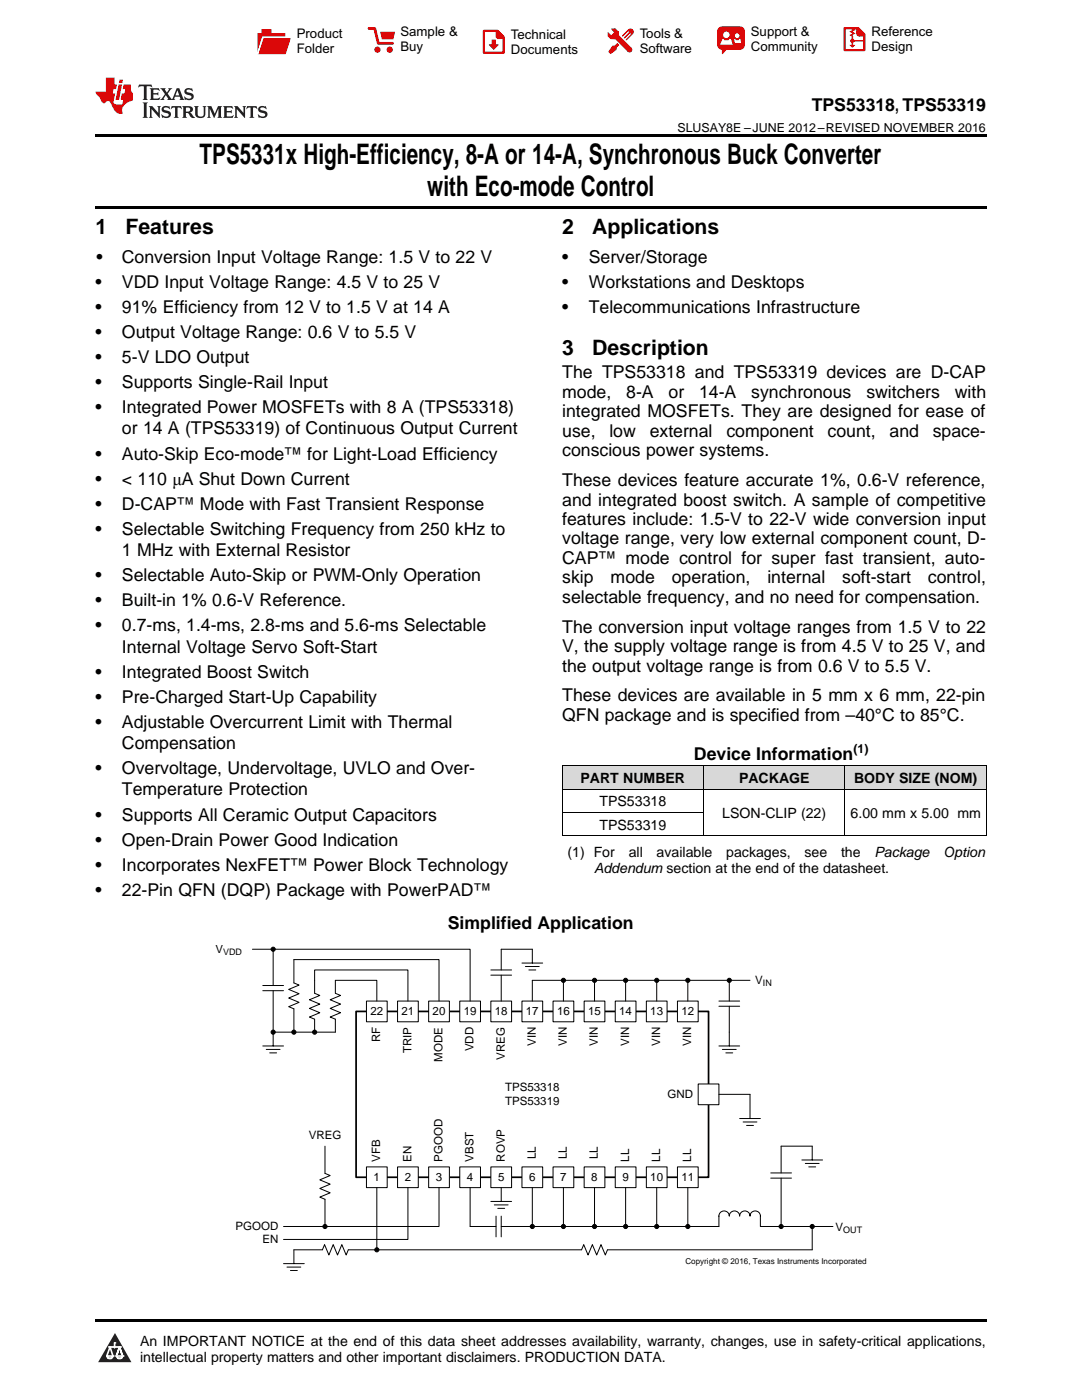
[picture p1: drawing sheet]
<svg xmlns="http://www.w3.org/2000/svg" width="216mm" height="279mm" viewBox="0 0 216 279" stroke-linecap="round" stroke-linejoin="round" font-family="sans-serif">
<defs><g id="words">
<g font-size="5.6">
<text x="39.8" y="32.8">TPS5331x High-Efficiency, 8-A or 14-A, Synchronous Buck Converter</text>
<text x="85.3" y="39.2">with Eco-mode Control</text>
</g>
<g font-size="4.2">
<text x="19" y="46.7">1</text>
<text x="25" y="46.7">Features</text>
<text x="112.2" y="46.7">2</text>
<text x="118.2" y="46.7">Applications</text>
<text x="112.2" y="70.9">3</text>
<text x="118.2" y="70.9">Description</text>
</g>
<g font-size="3.5">
<text x="162" y="22.2">TPS53318, TPS53319</text>
<text x="19.2" y="52.4">•</text>
<text x="24.3" y="52.4">Conversion Input Voltage Range: 1.5 V to 22 V</text>
<text x="112.2" y="52.4">•</text>
<text x="117.5" y="52.4">Server/Storage</text>
<text x="19" y="57.4">•</text>
<text x="24.3" y="57.4">VDD Input Voltage Range: 4.5 V to 25 V</text>
<text x="112.2" y="57.4">•</text>
<text x="117.5" y="57.4">Workstations and Desktops</text>
<text x="19" y="62.4">•</text>
<text x="24.3" y="62.4">91% Efficiency from 12 V to 1.5 V at 14 A</text>
<text x="112.2" y="62.4">•</text>
<text x="117.5" y="62.4">Telecommunications Infrastructure</text>
<text x="19" y="67.5">•</text>
<text x="24.3" y="67.5">Output Voltage Range: 0.6 V to 5.5 V</text>
<text x="19" y="72.5">•</text>
<text x="19" y="77.5">•</text>
<text x="24.3" y="72.5">5-V LDO Output</text>
<text x="24.3" y="77.5">Supports Single-Rail Input</text>
<text x="112.2" y="75.5">The TPS53318 and TPS53319 devices are D-CAP</text>
<text x="19" y="82.5">•</text>
<text x="24.3" y="82.5">Integrated Power MOSFETs with 8 A (TPS53318)</text>
<text x="112.2" y="79.4">mode,</text>
<text x="112.2" y="83.3">integrated MOSFETs. They are designed for ease of</text>
<text x="124.9" y="79.4">8-A</text>
<text x="133.4" y="79.4">or</text>
<text x="139.5" y="79.4">14-A</text>
<text x="149.9" y="79.4">synchronous</text>
<text x="172.9" y="79.4">switchers</text>
<text x="190.5" y="79.4">with</text>
<text x="24.3" y="86.7">or 14 A (TPS53319) of Continuous Output Current</text>
<text x="112.2" y="87.2">use,</text>
<text x="121.6" y="87.2">low</text>
<text x="129.6" y="87.2">external</text>
<text x="144.9" y="87.2">component</text>
<text x="165.1" y="87.2">count,</text>
<text x="177.5" y="87.2">and</text>
<text x="186.1" y="87.2">space-</text>
<text x="19" y="91.7">•</text>
<text x="24.3" y="91.7">Auto-Skip Eco-mode™ for Light-Load Efficiency</text>
<text x="112.2" y="91.1">conscious power systems.</text>
<text x="19" y="96.7">•</text>
<text x="19" y="101.7">•</text>
<text x="24.3" y="96.7">&lt; 110 μA Shut Down Current</text>
<text x="24.3" y="101.7">D-CAP™ Mode with Fast Transient Response</text>
<text x="112.2" y="97">These devices feature accurate 1%, 0.6-V reference,</text>
<text x="112.2" y="100.9">and integrated boost switch. A sample of competitive</text>
<text x="19" y="106.8">•</text>
<text x="24.3" y="106.8">Selectable Switching Frequency from 250 kHz to</text>
<text x="112.2" y="104.8">features include: 1.5-V to 22-V wide conversion input</text>
<text x="24.3" y="111">1 MHz with External Resistor</text>
<text x="112.2" y="108.7">voltage range, very low external component count, D-</text>
<text x="112.2" y="112.5">CAP™ mode control for super fast transient, auto-</text>
<text x="19" y="116">•</text>
<text x="24.3" y="116">Selectable Auto-Skip or PWM-Only Operation</text>
<text x="112.2" y="116.4">skip</text>
<text x="121.8" y="116.4">mode</text>
<text x="134.1" y="116.4">operation,</text>
<text x="153.1" y="116.4">internal</text>
<text x="168.1" y="116.4">soft-start</text>
<text x="185.2" y="116.4">control,</text>
<text x="19" y="121">•</text>
<text x="24.3" y="121">Built-in 1% 0.6-V Reference.</text>
<text x="112.2" y="120.3">selectable frequency, and no need for compensation.</text>
<text x="19" y="126">•</text>
<text x="24.3" y="126">0.7-ms, 1.4-ms, 2.8-ms and 5.6-ms Selectable</text>
<text x="24.3" y="130.2">Internal Voltage Servo Soft-Start</text>
<text x="112.2" y="126.3">The conversion input voltage ranges from 1.5 V to 22</text>
<text x="112.2" y="130.1">V, the supply voltage range is from 4.5 V to 25 V, and</text>
<text x="19" y="135.3">•</text>
<text x="24.3" y="135.3">Integrated Boost Switch</text>
<text x="112.2" y="134">the output voltage range is from 0.6 V to 5.5 V.</text>
<text x="19" y="140.3">•</text>
<text x="24.3" y="140.3">Pre-Charged Start-Up Capability</text>
<text x="112.2" y="140">These devices are available in 5 mm x 6 mm, 22-pin</text>
<text x="112.2" y="143.9">QFN package and is specified from –40°C to 85°C.</text>
<text x="19" y="145.3">•</text>
<text x="24.3" y="145.3">Adjustable Overcurrent Limit with Thermal</text>
<text x="24.3" y="149.5">Compensation</text>
<text x="19" y="154.5">•</text>
<text x="24.3" y="154.5">Overvoltage, Undervoltage, UVLO and Over-</text>
<text x="138.5" y="151.6">Device Information</text>
<text x="24.3" y="158.8">Temperature Protection</text>
<text x="19" y="163.8">•</text>
<text x="24.3" y="163.8">Supports All Ceramic Output Capacitors</text>
<text x="19" y="168.8">•</text>
<text x="19" y="173.8">•</text>
<text x="24.3" y="168.8">Open-Drain Power Good Indication</text>
<text x="24.3" y="173.8">Incorporates NexFET™ Power Block Technology</text>
<text x="19" y="178.8">•</text>
<text x="24.3" y="178.8">22-Pin QFN (DQP) Package with PowerPAD™</text>
<text x="89.4" y="185.5">Simplified Application</text>
</g>
<g font-size="2.8">
<text x="115.8" y="156.2">PART NUMBER</text>
<text x="119.6" y="160.9">TPS53318</text>
<text x="147.5" y="156.2">PACKAGE</text>
<text x="170.4" y="156.2">BODY SIZE (NOM)</text>
<text x="119.6" y="165.6">TPS53319</text>
<text x="144.1" y="163.2">LSON-CLIP (22)</text>
<text x="169.7" y="163.2">6.00 mm x 5.00 mm</text>
<text x="113.2" y="171.1">(1) For</text>
<text x="125.4" y="171.1">all</text>
<text x="131" y="171.1">available</text>
<text x="144.9" y="171.1">packages,</text>
<text x="160.5" y="171.1">see</text>
<text x="167.8" y="171.1">the</text>
<text x="174.5" y="171.1">Package</text>
<text x="188.2" y="171.1">Option</text>
<text x="118.5" y="174.2">Addendum section at the end of the datasheet.</text>
<text x="27.9" y="268.6">An IMPORTANT NOTICE at the end of this data sheet addresses availability, warranty, changes, use in safety-critical applications,</text>
<text x="27.9" y="271.8">intellectual property matters and other important disclaimers. PRODUCTION DATA.</text>
</g>
<g font-size="2.6">
<text x="59.2" y="7.6">Product</text>
<text x="59.2" y="10.6">Folder</text>
<text x="79.9" y="7.3">Sample &amp;</text>
<text x="79.9" y="10.2">Buy</text>
<text x="102" y="7.8">Technical</text>
<text x="102" y="10.8">Documents</text>
<text x="127.6" y="7.6">Tools &amp;</text>
<text x="127.6" y="10.6">Software</text>
<text x="149.8" y="7.2">Support &amp;</text>
<text x="149.8" y="10.2">Community</text>
<text x="173.9" y="7.3">Reference</text>
<text x="173.9" y="10.2">Design</text>
</g>
<g font-size="2.5">
<text x="135.2" y="26.3">SLUSAY8E –JUNE 2012–REVISED NOVEMBER 2016</text>
<text x="170.3" y="150.2">(1)</text>
</g>
<g font-size="2.3">
<text x="43" y="190.3">V</text>
<text x="150.7" y="196.5">V</text>
<text x="73.9" y="202.5">22</text>
<text x="80.1" y="202.5">21</text>
<text x="86.3" y="202.5">20</text>
<text x="92.5" y="202.5">19</text>
<text x="98.7" y="202.5">18</text>
<text x="104.9" y="202.5">17</text>
<text x="111.1" y="202.5">16</text>
<text x="117.4" y="202.5">15</text>
<text x="123.6" y="202.5">14</text>
<text x="129.8" y="202.5">13</text>
<text x="136" y="202.5">12</text>
<text x="75.9" y="208" transform="rotate(-90 75.9 208)">RF</text>
<text x="94.5" y="209.8" transform="rotate(-90 94.5 209.8)">VDD</text>
<text x="106.9" y="208.8" transform="rotate(-90 106.9 208.8)">VIN</text>
<text x="113.1" y="208.8" transform="rotate(-90 113.1 208.8)">VIN</text>
<text x="119.3" y="208.8" transform="rotate(-90 119.3 208.8)">VIN</text>
<text x="125.5" y="208.8" transform="rotate(-90 125.5 208.8)">VIN</text>
<text x="131.7" y="208.8" transform="rotate(-90 131.7 208.8)">VIN</text>
<text x="137.9" y="208.8" transform="rotate(-90 137.9 208.8)">VIN</text>
<text x="82.1" y="210.2" transform="rotate(-90 82.1 210.2)">TRIP</text>
<text x="88.3" y="211.8" transform="rotate(-90 88.3 211.8)">MODE</text>
<text x="100.7" y="211.5" transform="rotate(-90 100.7 211.5)">VREG</text>
<text x="100.8" y="217.7">TPS53318</text>
<text x="100.8" y="220.5">TPS53319</text>
<text x="133.2" y="219.1">GND</text>
<text x="61.6" y="227.4">VREG</text>
<text x="75.9" y="231.8" transform="rotate(-90 75.9 231.8)">VFB</text>
<text x="82.1" y="231.8" transform="rotate(-90 82.1 231.8)">EN</text>
<text x="88.3" y="231.8" transform="rotate(-90 88.3 231.8)">PGOOD</text>
<text x="94.5" y="231.8" transform="rotate(-90 94.5 231.8)">VBST</text>
<text x="100.7" y="231.8" transform="rotate(-90 100.7 231.8)">ROVP</text>
<text x="106.9" y="231.3" transform="rotate(-90 106.9 231.3)">LL</text>
<text x="113.1" y="231.3" transform="rotate(-90 113.1 231.3)">LL</text>
<text x="119.3" y="231.3" transform="rotate(-90 119.3 231.3)">LL</text>
<text x="125.5" y="231.8" transform="rotate(-90 125.5 231.8)">LL</text>
<text x="131.7" y="231.8" transform="rotate(-90 131.7 231.8)">LL</text>
<text x="137.9" y="231.8" transform="rotate(-90 137.9 231.8)">LL</text>
<text x="74.6" y="235.6">1</text>
<text x="80.8" y="235.6">2</text>
<text x="87" y="235.6">3</text>
<text x="93.2" y="235.6">4</text>
<text x="99.4" y="235.6">5</text>
<text x="105.6" y="235.6">6</text>
<text x="111.8" y="235.6">7</text>
<text x="118" y="235.6">8</text>
<text x="124.2" y="235.6">9</text>
<text x="129.8" y="235.6">10</text>
<text x="136" y="235.6">11</text>
<text x="47" y="245.5">PGOOD</text>
<text x="166.7" y="245.6">V</text>
<text x="52.3" y="248">EN</text>
</g>
<g font-size="1.8">
<text x="44.5" y="190.6">VDD</text>
<text x="152.2" y="196.9">IN</text>
<text x="168.3" y="246">OUT</text>
</g>
<text font-size="1.6" x="136.8" y="252.3">Copyright © 2016, Texas Instruments Incorporated</text>
</g></defs>
<g fill="#d8d8d8">
<path d="M112.2 152.9h28.2v4.6h-28.2z"/>
<path d="M140.4 152.9h28.2v4.6h-28.2z"/>
<path d="M168.6 152.9h28.2v4.6h-28.2z"/>
</g>
<path d="M22.9 266l3.3 5.9h-6.6z" fill="#231f20"/>
<path d="M21.3 270.6h1.2l-.3 .5h-.3a.53 .53 0 0 1-.6-.5z" fill-rule="evenodd" fill="#fff"/>
<path d="M21.3 270.6h1.2l-.3 .5h-.3a.53 .53 0 0 1-.6-.5z" fill="none" stroke="#231f20" stroke-width=".33"/>
<path d="M21.3 270.6l1.2 .1-.3 .4h-.5z" fill="none" stroke="#fff" stroke-width=".33"/>
<path d="M22.9 268.9h.1" fill="none" stroke="#fff" stroke-width=".33"/>
<path d="M22.9 268v.9z" fill="#fff"/>
<path d="M22.9 268v.9z" fill="none" stroke="#fff" stroke-width=".33"/>
<circle cx="22.9" cy="268" r=".16" fill="#fff"/>
<path d="M21.8 268.8h.1" fill="none" stroke="#fff" stroke-width=".33"/>
<path d="M21.8 268.8h2.2z" fill="#fff"/>
<path d="M21.8 268.8h2.2z" fill="none" stroke="#fff" stroke-width=".33"/>
<circle cx="24" cy="268.8" r=".16" fill="#fff"/>
<path d="M23.2 270.6h.1" fill="none" stroke="#fff" stroke-width=".33"/>
<path d="M23.8 268.8l-.6 1.8z" fill="#fff"/>
<path d="M23.8 268.8l-.6 1.8z" fill="none" stroke="#fff" stroke-width=".33"/>
<path d="M23.8 268.8l.7 1.8z" fill="#fff"/>
<path d="M23.8 268.8l.7 1.8z" fill="none" stroke="#fff" stroke-width=".33"/>
<path d="M24.4 270.6h.1" fill="none" stroke="#fff" stroke-width=".33"/>
<circle cx="21.3" cy="270.6" r=".16" fill="#fff"/>
<path d="M22 268.8l-.7 1.8z" fill="#fff"/>
<path d="M22 268.8l-.7 1.8z" fill="none" stroke="#fff" stroke-width=".33"/>
<path d="M22 268.8l.5 1.8z" fill="#fff"/>
<path d="M22 268.8l.5 1.8z" fill="none" stroke="#fff" stroke-width=".33"/>
<circle cx="22.5" cy="270.6" r=".16" fill="#fff"/>
<path d="M23.3 270.6h1.2a.63 .63 0 0 1-.6 .5 .63 .63 0 0 1-.6-.5z" fill-rule="evenodd" fill="#fff"/>
<path d="M23.3 270.6h1.2a.63 .63 0 0 1-.6 .5 .63 .63 0 0 1-.6-.5z" fill="none" stroke="#231f20" stroke-width=".33"/>
<path d="M23.3 270.6h1.2l-.4 .5h-.5z" fill="none" stroke="#fff" stroke-width=".33"/>
<path d="M23.2 270.6h.1" fill="none" stroke="#fff" stroke-width=".33"/>
<circle cx="24.5" cy="270.6" r=".16" fill="#fff"/>
<path d="M19 263.2h177.8v.5h-177.8z" fill="#000"/>
<path d="M71.1 201.9h70.3v33h-70.3z" fill="none" stroke="#000" stroke-width=".34"/>
<path d="M73.1 232.9h4.2v4.1h-4.2z" fill-rule="evenodd" fill="#fff"/>
<path d="M73.1 232.9h4.2v4.1h-4.2z" fill="none" stroke="#000" stroke-width=".2"/>
<path d="M79.3 232.9h4.2v4.1h-4.2z" fill-rule="evenodd" fill="#fff"/>
<path d="M79.3 232.9h4.2v4.1h-4.2z" fill="none" stroke="#000" stroke-width=".2"/>
<path d="M85.5 232.9h4.2v4.1h-4.2z" fill-rule="evenodd" fill="#fff"/>
<path d="M85.5 232.9h4.2v4.1h-4.2z" fill="none" stroke="#000" stroke-width=".2"/>
<path d="M91.7 232.9h4.2v4.1h-4.2z" fill-rule="evenodd" fill="#fff"/>
<path d="M91.7 232.9h4.2v4.1h-4.2z" fill="none" stroke="#000" stroke-width=".2"/>
<path d="M97.9 232.9h4.2v4.1h-4.2z" fill-rule="evenodd" fill="#fff"/>
<path d="M97.9 232.9h4.2v4.1h-4.2z" fill="none" stroke="#000" stroke-width=".2"/>
<path d="M104.1 232.9h4.2v4.1h-4.2z" fill-rule="evenodd" fill="#fff"/>
<path d="M104.1 232.9h4.2v4.1h-4.2z" fill="none" stroke="#000" stroke-width=".2"/>
<path d="M110.4 232.9h4.1v4.1h-4.1z" fill-rule="evenodd" fill="#fff"/>
<path d="M110.4 232.9h4.1v4.1h-4.1z" fill="none" stroke="#000" stroke-width=".2"/>
<path d="M116.6 232.9h4.1v4.1h-4.1z" fill-rule="evenodd" fill="#fff"/>
<path d="M116.6 232.9h4.1v4.1h-4.1z" fill="none" stroke="#000" stroke-width=".2"/>
<path d="M122.8 232.9h4.1v4.1h-4.1z" fill-rule="evenodd" fill="#fff"/>
<path d="M122.8 232.9h4.1v4.1h-4.1z" fill="none" stroke="#000" stroke-width=".2"/>
<path d="M129 232.9h4.1v4.1h-4.1z" fill-rule="evenodd" fill="#fff"/>
<path d="M129 232.9h4.1v4.1h-4.1z" fill="none" stroke="#000" stroke-width=".2"/>
<path d="M135.2 232.9h4.1v4.1h-4.1z" fill-rule="evenodd" fill="#fff"/>
<path d="M135.2 232.9h4.1v4.1h-4.1z" fill="none" stroke="#000" stroke-width=".2"/>
<path d="M139.3 216.3h4.2v4.2h-4.2z" fill-rule="evenodd" fill="#fff"/>
<path d="M139.3 216.3h4.2v4.2h-4.2z" fill="none" stroke="#000" stroke-width=".2"/>
<path d="M73.1 199.8h4.2v4.1h-4.2z" fill-rule="evenodd" fill="#fff"/>
<path d="M73.1 199.8h4.2v4.1h-4.2z" fill="none" stroke="#000" stroke-width=".2"/>
<path d="M79.3 199.8h4.2v4.1h-4.2z" fill-rule="evenodd" fill="#fff"/>
<path d="M79.3 199.8h4.2v4.1h-4.2z" fill="none" stroke="#000" stroke-width=".2"/>
<path d="M85.5 199.8h4.2v4.1h-4.2z" fill-rule="evenodd" fill="#fff"/>
<path d="M85.5 199.8h4.2v4.1h-4.2z" fill="none" stroke="#000" stroke-width=".2"/>
<path d="M91.7 199.8h4.2v4.1h-4.2z" fill-rule="evenodd" fill="#fff"/>
<path d="M91.7 199.8h4.2v4.1h-4.2z" fill="none" stroke="#000" stroke-width=".2"/>
<path d="M97.9 199.8h4.2v4.1h-4.2z" fill-rule="evenodd" fill="#fff"/>
<path d="M97.9 199.8h4.2v4.1h-4.2z" fill="none" stroke="#000" stroke-width=".2"/>
<path d="M104.1 199.8h4.2v4.1h-4.2z" fill-rule="evenodd" fill="#fff"/>
<path d="M104.1 199.8h4.2v4.1h-4.2z" fill="none" stroke="#000" stroke-width=".2"/>
<path d="M110.4 199.8h4.1v4.1h-4.1z" fill-rule="evenodd" fill="#fff"/>
<path d="M110.4 199.8h4.1v4.1h-4.1z" fill="none" stroke="#000" stroke-width=".2"/>
<path d="M116.6 199.8h4.1v4.1h-4.1z" fill-rule="evenodd" fill="#fff"/>
<path d="M116.6 199.8h4.1v4.1h-4.1z" fill="none" stroke="#000" stroke-width=".2"/>
<path d="M122.8 199.8h4.1v4.1h-4.1z" fill-rule="evenodd" fill="#fff"/>
<path d="M122.8 199.8h4.1v4.1h-4.1z" fill="none" stroke="#000" stroke-width=".2"/>
<path d="M129 199.8h4.1v4.1h-4.1z" fill-rule="evenodd" fill="#fff"/>
<path d="M129 199.8h4.1v4.1h-4.1z" fill="none" stroke="#000" stroke-width=".2"/>
<path d="M135.2 199.8h4.1v4.1h-4.1z" fill-rule="evenodd" fill="#fff"/>
<g fill="none" stroke="#000" stroke-width=".2">
<path d="M112.2 157.5h84.6M112.2 152.8h84.6M112.2 152.8v14M140.4 152.8v14M168.6 152.8v14M196.8 152.8v14M112.2 166.8h84.6M112.2 162.1h28.2M50.4 189.4h4.1M52.4 197.7h4.2M52.4 196.7h4.2M54.5 189.4h39.3v10.4"/>
<path d="M54.5 189.4v7.3M54.5 197.7v11M75.2 199.8v-4.2h-8.3v2.6l1.1 .5-2.1 .8 2.1 .9-2.1 .8 2.1 .9-2.1 .9 1 .4v2.6h-12.4M81.4 199.8v-6.2h-18.6v4.6l1 .5-2.1 .8 2.1 .9-2.1 .8 2.1 .9-2.1 .9 1.1 .4v2.6M87.6 199.8v-8.3h-29v4.7l1.1 .4-2.1 .9 2.1 .8-2.1 .9 2.1 .8-2.1 .9 1 .4v4.7M97.9 194.6h4.2M97.9 193.6h4.2M100 194.6v5.2M104.1 192.2h4.2M104.8 192.9h2.8M105.5 193.6h1.4M106.2 192.2v-2.8h-6.2v4.2"/>
<path d="M112.4 195.6v4.2M118.6 195.6v4.2M124.8 195.6v4.2M131 195.6v4.2M135.2 199.8h4.1v4.1h-4.1zM137.2 195.6v4.2M143.5 199.8h4.1M145.5 195.6v4.2M149.7 195.6h-43.5v4.2M52.4 208.7h4.2M53.1 209.4h2.8M53.8 210.1h1.4"/>
<path d="M143.5 200.8h4.1M143.5 208.7h4.1M143.5 218.4h6.2v4.8M144.1 209.4h2.8M144.8 210.1h1.4M145.5 200.8v7.9M64.8 228.7v5.5l1.1 .4-2.1 .9 2.1 .8-2.1 .9 2.1 .9-2.1 .8 1 .4v5.5M75.2 237v12.4M81.4 237v10.4h-24.8M87.6 237v7.8h-22.8M93.8 237v7.8h5.2M97.9 239.8h4.2"/>
<path d="M100 237v2.8M106.2 237v7.8M112.4 237v7.8M118.6 237v7.8M124.8 237v7.8M131 237v7.8M137.2 237v7.8M147.6 223.2h4.1M148.3 223.9h2.7M149 224.6h1.3M153.8 234.1h4.1M153.8 235.1h4.1"/>
<path d="M155.9 235.1v9.7M160 231.5h4.1M160.7 232.2h2.7M161.4 232.9h1.4M162.1 231.5v-2.8h-6.2v5.4M56.6 244.8h8.2M56.6 252.2h4.1M57.3 252.9h2.7M58 253.6h1.3M98.6 240.5h2.8M99 242.7v4.1M99.3 241.2h1.4"/>
<path d="M100 244.8h43.5v-2.1a1.03 1.03 0 0 1 1-1 1.03 1.03 0 0 1 1 1 1.03 1.03 0 0 1 1.1-1 1.03 1.03 0 0 1 1 1 1.03 1.03 0 0 1 1-1 1.03 1.03 0 0 1 1.1 1 1.03 1.03 0 0 1 1-1 1.03 1.03 0 0 1 1 1v2.1h14.5M100 242.7v4.1M162.1 244.8v4.6h-40.9l-.4 1.1-.9-2.1-.8 2.1-.9-2.1-.9 2.1-.8-2.1-.5 1h-46.5l-.4 1.1-.9-2.1-.9 2.1-.8-2.1-.9 2.1-.8-2.1-.5 1h-5.7v2.8"/>
<circle cx="54.5" cy="189.4" r=".41"/>
<circle cx="112.4" cy="195.6" r=".41"/>
<circle cx="118.6" cy="195.6" r=".41"/>
<circle cx="124.8" cy="195.6" r=".41"/>
<circle cx="131" cy="195.6" r=".41"/>
<circle cx="137.2" cy="195.6" r=".41"/>
<circle cx="145.5" cy="195.6" r=".41"/>
<circle cx="54.5" cy="206" r=".41"/>
<circle cx="58.6" cy="206" r=".41"/>
<circle cx="62.8" cy="206" r=".41"/>
<circle cx="64.8" cy="244.8" r=".41"/>
<circle cx="75.2" cy="249.4" r=".41"/>
<circle cx="106.2" cy="244.8" r=".41"/>
<circle cx="112.4" cy="244.8" r=".41"/>
<circle cx="118.6" cy="244.8" r=".41"/>
<circle cx="124.8" cy="244.8" r=".41"/>
<circle cx="131" cy="244.8" r=".41"/>
<circle cx="137.2" cy="244.8" r=".41"/>
<circle cx="155.9" cy="244.8" r=".41"/>
<circle cx="162.1" cy="244.8" r=".41"/>
</g>
<g fill="#000">
<circle cx="54.5" cy="189.4" r=".41"/>
<circle cx="112.4" cy="195.6" r=".41"/>
<circle cx="118.6" cy="195.6" r=".41"/>
<circle cx="124.8" cy="195.6" r=".41"/>
<circle cx="131" cy="195.6" r=".41"/>
<circle cx="137.2" cy="195.6" r=".41"/>
<circle cx="145.5" cy="195.6" r=".41"/>
<circle cx="54.5" cy="206" r=".41"/>
<circle cx="58.6" cy="206" r=".41"/>
<circle cx="62.8" cy="206" r=".41"/>
<circle cx="64.8" cy="244.8" r=".41"/>
<circle cx="75.2" cy="249.4" r=".41"/>
<circle cx="106.2" cy="244.8" r=".41"/>
<circle cx="112.4" cy="244.8" r=".41"/>
<circle cx="118.6" cy="244.8" r=".41"/>
<circle cx="124.8" cy="244.8" r=".41"/>
<circle cx="131" cy="244.8" r=".41"/>
<circle cx="137.2" cy="244.8" r=".41"/>
<circle cx="155.9" cy="244.8" r=".41"/>
<circle cx="162.1" cy="244.8" r=".41"/>
</g>
<path d="M19 26.8h177.8v.6h-177.8zM19 41.2h177.8v.5h-177.8zM112.2 166.8h.1zM168.5 166.8h.1zM196.7 166.8h.1z" fill="#000"/>
<path d="M27.7 16.9l-.1 .6 .6-.3h.5v.2v2.2l-.2 .4h1l-.2-.4v-2.2v-.2h.5l.6 .3-.2-.6zM29.9 17.6l.2 .4v1.6l-.2 .4h1.9l.1-.6a1.09 1.09 0 0 1-1.3 .1v-.6h.6l.4 .2v-.7l-.2 .2h-.8v-.6l.2-.1a1.01 1.01 0 0 1 1 .3l-.1-.6zM32 17.6l.9 1.2-1 1.2h.9l-.2-.3 .5-.7 .5 .7-.3 .3h1.7l-.2-.3 .1-.4h1l.1 .4-.2 .3h1l-.3-.4-.7-2h-.5l-1 2.2-.8-1.1 .9-1.1h-.9l.2 .2-.4 .7-.4-.7 .2-.2zM35.4 18l.4 1h-.8zM37 17.7a.66 .66 0 0 0-.2 .8 .66 .66 0 0 0 .6 .4l.7 .2 .1 .2a.8 .8 0 0 1-.7 .4 .8 .8 0 0 1-.7-.5l.1 .8 .2-.2a.94 .94 0 0 0 1.1 .1 .94 .94 0 0 0 .4-.9 1.48 1.48 0 0 0-1.3-.6v-.4a1.1 1.1 0 0 1 1.2 .2l-.2-.6-.2 .1-.5-.1zM28.5 20.4l.2 .4v2.3l-.2 .4h1l-.2-.4v-2.3l.2-.4zM29.7 21.2l.2 .4v1.5l-.2 .4h.8l-.3-.4 .1-1.3 1.6 1.8v-2l.2-.4h-.7l.2 .2v1.1l-1.2-1.3zM32.5 21.3a.66 .66 0 0 0-.2 .8 .66 .66 0 0 0 .6 .4l.6 .2 .2 .2a.8 .8 0 0 1-.8 .4 .8 .8 0 0 1-.7-.5l.2 .7 .2-.1a.94 .94 0 0 0 1 .1 .94 .94 0 0 0 .5-1 1.47 1.47 0 0 0-1.3-.6l-.1-.3a1.1 1.1 0 0 1 1.3 .2l-.2-.6-.2 .1-.5-.2zM34.3 21.2l-.2 .6a.64 .64 0 0 1 .8-.3v1.6l-.2 .4h1l-.3-.4 .1-1.6a.66 .66 0 0 1 .8 .3l-.2-.6zM36.3 21.2l.3 .4v1.5l-.3 .4h1l-.2-.2v-.7h.5l.1 .1a.8 .8 0 0 0 1.2 .7l-1-1a.62 .62 0 0 0 .6-.5 .62 .62 0 0 0-.6-.7zM37.1 21.5h.1a.48 .48 0 0 1 .6 0 .48 .48 0 0 1 .1 .6l-.2 .1-.6 .1zM38.7 21.2l.2 .2a2.29 2.29 0 0 0 .4 2 1.05 1.05 0 0 0 1.7-.7v-1.3l.2-.2h-.8l.2 .4v1.1a.61 .61 0 0 1-.6 .6 .61 .61 0 0 1-.6-.6v-1.1l.3-.4zM41.3 21.2l.3 .4v1.5l-.3 .4h.8l-.2-.4v-1.4l.8 1.9 .9-1.9v1.4l-.2 .4h.9l-.2-.4v-1.5l.2-.4h-.8l-.7 1.5-.6-1.5zM44.5 21.2l.2 .4v1.5l-.2 .4h1.9l.2-.6a1.1 1.1 0 0 1-1.4 .2v-.7h.6l.4 .2v-.6l-.2 .1-.8 .1v-.6l.2-.1a1.02 1.02 0 0 1 1.1 .2l-.2-.5zM46.7 21.2l.2 .4v1.5l-.2 .4h.8l-.3-.4 .1-1.3 1.6 1.8v-2l.2-.4h-.7l.2 .2v1.1l-1.2-1.3zM49.3 21.2l-.1 .6a.64 .64 0 0 1 .8-.3v1.6l-.3 .4h1l-.2-.4v-1.6a.66 .66 0 0 1 .8 .3l-.1-.6zM51.7 21.3a.66 .66 0 0 0-.2 .7 .66 .66 0 0 0 .7 .5l.6 .2 .1 .2a.8 .8 0 0 1-.7 .4 .8 .8 0 0 1-.7-.5l.1 .7 .2-.1a.94 .94 0 0 0 1.1 .1 .94 .94 0 0 0 .4-1 1.48 1.48 0 0 0-1.2-.6l-.1-.3a1.1 1.1 0 0 1 1.2 .2l-.2-.6-.1 .1-.6-.2z" fill="#231f20"/>
<path d="M21.1 15.5v2.8h-2v.4l.9 .9a.96 .96 0 0 0 1 1 .59 .59 0 0 1 .5-.4 .59 .59 0 0 1 .5 .3l.4 .8a1.61 1.61 0 0 0 2.1 1.3 1.63 1.63 0 0 1 1.1-2.2l.9-.3v-1.5a1.6 1.6 0 0 1-.4-1.7h-1.4l-.2 .9h.5l-.2 .8h-.5l-.2 1v.3h.5l-.2 .9h-.7a.74 .74 0 0 1-1-.6l.3-1.6h-.5l.2-.8h.5l.1-.9h-.4v-1.4zM23.7 16.9l-.7 3h.8l.6-3zM23.8 15.9l-.1 .7h.7l.2-.7z" fill="#ee1d23"/>
<g fill="#d60000">
<path d="M52.2 5.8h2v.8h2.7v4.2h-5.5v-4.2h.8z" fill-rule="evenodd"/>
<path d="M52.5 7.5h5.6l-1.1 3.3h-5.6z" fill-rule="evenodd"/>
</g>
<path d="M52.4 7.4h5.7v.1h-5.6l-1.1 3.3z" fill-rule="evenodd" fill="#fff"/>
<path d="M52.4 7.4h5.7v.1h-5.6l-1.1 3.3z" fill="none" stroke="#fff" stroke-width=".2"/>
<path d="M73.6 5.7h1.2l.7 2.9h2.8" fill="none" stroke="#d60000" stroke-width=".55"/>
<g fill="#d60000">
<path d="M75.9 6.3h2.9l-.3 1.6h-2.3z" fill-rule="evenodd"/>
<circle cx="75.3" cy="9.9" r=".62"/>
<circle cx="77.8" cy="9.9" r=".62"/>
</g>
<path d="M96.6 6.2h2.7l1.2 1.2v3.1h-3.9z" fill="none" stroke="#d60000" stroke-width=".44"/>
<g fill="#d60000">
<path d="M98.1 7.9h.8v1h.6l-1 1.1-.9-1v-.1h.5z" fill-rule="evenodd"/>
<path d="M98.9 6.2h.4l1.2 1.2v.4h-1.2l-.4-.4z" fill-rule="evenodd"/>
<path d="M122 5.7h.8l.6 .6 .1 .7 2.5 2.5-.7 .8-2.4-2.3-1.1-.2-.6-.6v-.8l.8 .6 .4-.4v-.2l-.4-.5z" fill-rule="evenodd"/>
<path d="M122.2 9.1h.5l.5-.5 .4 .4-.5 .5-.1 .4-1.2 .9-.4-.5z" fill-rule="evenodd"/>
<path d="M125.3 5.9a.67 .67 0 0 1 1 0 .67 .67 0 0 1 0 .9z" fill-rule="evenodd"/>
<path d="M125.3 5.9l1 .9-1.2 1.2h-.2v-.2l.9-.9 .1-.2h-.2l-1 1h-.2v-.2l1-1v-.2h-.2l-1 1h-.2v-.2z" fill-rule="evenodd"/>
<circle cx="125.6" cy="9.9" r=".54"/>
</g>
<path d="M123.4 6.3l-.1 .7" fill="none" stroke="#d60000" stroke-width=".2"/>
<g fill="#d60000">
<path d="M143.4 5.5l.7-.2h3.6a.95 .95 0 0 1 .9 .9v2.8a.95 .95 0 0 1-.9 .9h-3.6a.95 .95 0 0 1-1-.9v-2.8z" fill-rule="evenodd"/>
<path d="M144 9.9h1l-.8 .9h-.2z" fill-rule="evenodd"/>
</g>
<g fill="#fff">
<path d="M146.6 8.6h1.3z"/>
<path d="M144.1 7.8h.3l.1 .2h.8l.2-.2h.3l.4 1.1h-2.5z" fill-rule="evenodd"/>
<path d="M146.5 7.8h.2l.2 .2h.5l.1-.2h.2l.2 .8h-1.3z" fill-rule="evenodd"/>
<circle cx="144.9" cy="6.9" r=".65"/>
<circle cx="147.1" cy="7.1" r=".48"/>
</g>
<path d="M168.5 5.6h2.7l1.3 1.3v3.1h-4z" fill="none" stroke="#d60000" stroke-width=".44"/>
<path d="M170.1 7.3v1.8M170.1 8.1h2.3" fill="none" stroke="#d60000" stroke-width=".3"/>
<g fill="#d60000">
<path d="M170.9 5.6h.3l1.3 1.3v.4h-1.1l-.5-.6z" fill-rule="evenodd"/>
<circle cx="170.1" cy="8.1" r=".42"/>
<circle cx="171.4" cy="6.7" r=".55"/>
</g>
<g fill="#d60000">
<path d="M169.5 9h1.2l-.6 .5z"/>
<path d="M169.8 5.8h.6l.3 .2-.6 .3 .6 .4-.7 .3 .2 .3h-.2l-.5-.3 .6-.3-.6-.4 .6-.3z"/>
</g>
<use href="#words"/>
</svg>
